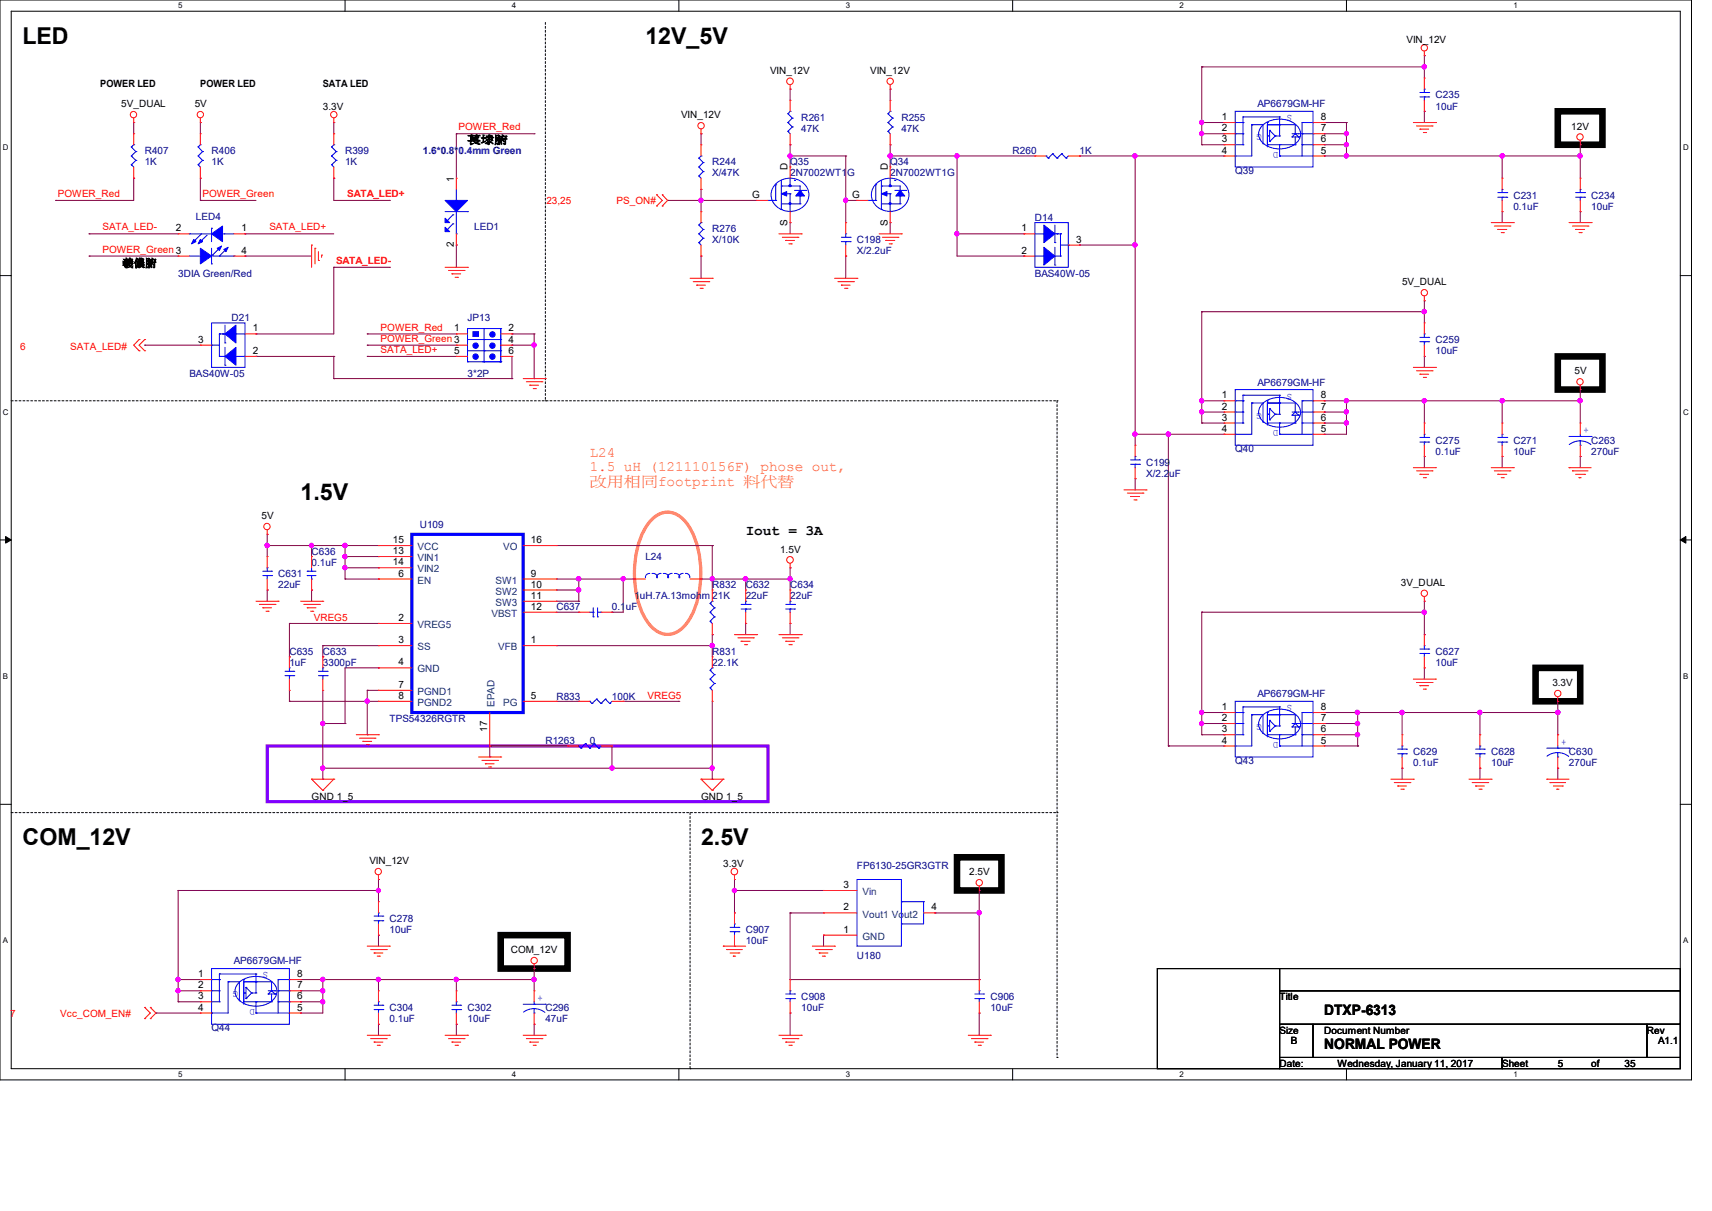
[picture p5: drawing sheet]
<svg xmlns="http://www.w3.org/2000/svg" width="297mm" height="210mm" viewBox="0 0 297 210" stroke-linecap="round" stroke-linejoin="round" font-family="sans-serif">
<defs><g id="words">
<g font-size="4">
<text x="3.9" y="7.6">LED</text>
<text x="112" y="7.6">12V_5V</text>
<text x="52.2" y="86.7">1.5V</text>
<text x="3.9" y="146.6">COM_12V</text>
<text x="121.6" y="146.6">2.5V</text>
</g>
<g font-size="2.5" fill="#ff8000">
<text x="102.3" y="79.2">L24</text>
<text x="102.3" y="81.7">1.5 uH (121110156F) phose out,</text>
<text x="102.3" y="84.2">改用相同footprint 料代替</text>
</g>
<g font-size="2.5">
<text x="129.4" y="92.8">Iout = 3A</text>
<text x="229.7" y="176.1">DTXP-6313</text>
<text x="229.7" y="181.9">NORMAL POWER</text>
</g>
<g font-size="1.9">
<text x="81.1" y="24.8">萇埭腑</text>
<text x="21.3" y="46.2">羲儂腑</text>
</g>
<g font-size="1.7">
<text x="244" y="7.4">VIN_12V</text>
<text x="17.4" y="15.2">POWER LED</text>
<text x="34.8" y="15.2">POWER LED</text>
<text x="56" y="15.2">SATA LED</text>
<text x="133.6" y="12.8">VIN_12V</text>
<text x="151" y="12.8">VIN_12V</text>
<text x="21" y="18.6">5V_DUAL</text>
<text x="33.8" y="18.6">5V</text>
<text x="56" y="19">3.3V</text>
<text x="118.1" y="20.5">VIN_12V</text>
<text x="212" y="22.8">2</text>
<text x="212" y="20.8">1</text>
<text x="229.1" y="22.8">7</text>
<text x="229.1" y="20.8">8</text>
<text x="272.6" y="22.5">12V</text>
<text x="136.6" y="29.5" transform="rotate(-90 136.6 29.5)">D</text>
<text x="154" y="29.5" transform="rotate(-90 154 29.5)">D</text>
<text x="212" y="26.6">4</text>
<text x="212" y="24.7">3</text>
<text x="229.1" y="26.6">5</text>
<text x="229.1" y="24.7">6</text>
<text x="78.7" y="31.5" transform="rotate(-90 78.7 31.5)">1</text>
<text x="130.5" y="34.3">G</text>
<text x="147.9" y="34.3">G</text>
<text x="30.5" y="40.1">2</text>
<text x="41.9" y="40.1">1</text>
<text x="136.6" y="39.2" transform="rotate(-90 136.6 39.2)">S</text>
<text x="154" y="39.2" transform="rotate(-90 154 39.2)">S</text>
<text x="177.2" y="40.1">1</text>
<text x="41.9" y="44">4</text>
<text x="78.7" y="42.9" transform="rotate(-90 78.7 42.9)">2</text>
<text x="177.2" y="44">2</text>
<text x="186.7" y="42.1">3</text>
<text x="243.2" y="49.5">5V_DUAL</text>
<text x="34.4" y="59.4">3</text>
<text x="43.9" y="57.5">1</text>
<text x="78.8" y="57.5">1</text>
<text x="88.2" y="57.5">2</text>
<text x="88.2" y="59.4">4</text>
<text x="43.9" y="61.4">2</text>
<text x="78.8" y="61.4">5</text>
<text x="88.2" y="61.4">6</text>
<text x="273.2" y="64.9">5V</text>
<text x="212" y="71">2</text>
<text x="212" y="69.1">1</text>
<text x="229.1" y="71">7</text>
<text x="229.1" y="69.1">8</text>
<text x="212" y="74.9">4</text>
<text x="212" y="72.9">3</text>
<text x="229.1" y="74.9">5</text>
<text x="229.1" y="72.9">6</text>
<text x="45.4" y="90">5V</text>
<text x="68.2" y="94.2">15</text>
<text x="92.1" y="94.2">16</text>
<text x="135.3" y="95.8">1.5V</text>
<text x="68.2" y="96.1">13</text>
<text x="68.2" y="98">14</text>
<text x="69.1" y="100">6</text>
<text x="92.1" y="100">9</text>
<text x="92.1" y="101.9">10</text>
<text x="243" y="101.6">3V_DUAL</text>
<text x="69.1" y="107.7">2</text>
<text x="92.1" y="105.7">12</text>
<text x="92.1" y="103.8">11</text>
<text x="69.1" y="111.5">3</text>
<text x="92.1" y="111.5">1</text>
<text x="69.1" y="115.4">4</text>
<text x="69.1" y="119.3">7</text>
<text x="269.3" y="119">3.3V</text>
<text x="69.1" y="121.2">8</text>
<text x="92.1" y="121.2">5</text>
<text x="212" y="125">2</text>
<text x="212" y="123.1">1</text>
<text x="229.1" y="125">7</text>
<text x="229.1" y="123.1">8</text>
<text x="84.5" y="126.9" transform="rotate(-90 84.5 126.9)">17</text>
<text x="212" y="128.9">4</text>
<text x="212" y="127">3</text>
<text x="229.1" y="128.9">5</text>
<text x="229.1" y="127">6</text>
<text x="54.1" y="138.7">GND 1_5</text>
<text x="121.6" y="138.7">GND 1_5</text>
<text x="64.1" y="149.9">VIN_12V</text>
<text x="125.5" y="150.3">3.3V</text>
<text x="146.3" y="154">3</text>
<text x="168.1" y="151.8">2.5V</text>
<text x="146.3" y="161.8">1</text>
<text x="146.3" y="157.9">2</text>
<text x="161.6" y="157.9">4</text>
<text x="88.6" y="165.3">COM_12V</text>
<text x="34.4" y="173.3">3</text>
<text x="34.4" y="171.4">2</text>
<text x="34.4" y="169.5">1</text>
<text x="51.6" y="173.3">6</text>
<text x="51.6" y="171.4">7</text>
<text x="51.6" y="169.5">8</text>
<text x="222" y="173.4">Title</text>
<text x="34.4" y="175.3">4</text>
<text x="51.6" y="175.3">5</text>
<text x="222" y="179.2">Size</text>
<text x="229.7" y="179.2">Document Number</text>
<text x="285.7" y="179.2">Rev</text>
<text x="222" y="185">Date:</text>
<text x="223.9" y="181.1">B</text>
<text x="232.1" y="185">Wednesday, January 11, 2017</text>
<text x="260.6" y="185">Sheet</text>
<text x="270.2" y="185">5</text>
<text x="276" y="185">of</text>
<text x="281.8" y="185">35</text>
<text x="287.6" y="181.1">A1.1</text>
</g>
<g font-size="1.7" fill="#000080">
<text x="249" y="17.1">C235</text>
<text x="139" y="20.9">R261</text>
<text x="139" y="22.9">47K</text>
<text x="156.4" y="20.9">R255</text>
<text x="156.4" y="22.9">47K</text>
<text x="218.1" y="18.6">AP6679GM-HF</text>
<text x="249" y="19">10uF</text>
<text x="25.1" y="26.7">R407</text>
<text x="25.1" y="28.7">1K</text>
<text x="36.7" y="26.7">R406</text>
<text x="36.7" y="28.7">1K</text>
<text x="59.9" y="26.7">R399</text>
<text x="59.9" y="28.7">1K</text>
<text x="73.4" y="26.7">1.6*0.8*0.4mm Green</text>
<text x="123.6" y="28.7">R244</text>
<text x="137.1" y="28.7">Q35</text>
<text x="154.4" y="28.7">Q34</text>
<text x="175.7" y="26.7">R260</text>
<text x="187.3" y="26.7">1K</text>
<text x="123.6" y="30.6">X/47K</text>
<text x="137.1" y="30.6">2N7002WT1G</text>
<text x="154.4" y="30.6">2N7002WT1G</text>
<text x="214.3" y="30.2">Q39</text>
<text x="262.5" y="34.5">C231</text>
<text x="276" y="34.5">C234</text>
<text x="34" y="38.1">LED4</text>
<text x="82.3" y="39.8">LED1</text>
<text x="123.6" y="40.2">R276</text>
<text x="179.5" y="38.3">D14</text>
<text x="262.5" y="36.4">0.1uF</text>
<text x="276" y="36.4">10uF</text>
<text x="30.9" y="48">3DIA Green/Red</text>
<text x="123.6" y="42.2">X/10K</text>
<text x="148.7" y="42.2">C198</text>
<text x="148.7" y="44.1">X/2.2uF</text>
<text x="179.5" y="48">BAS40W-05</text>
<text x="40.2" y="55.7">D21</text>
<text x="81.1" y="55.7">JP13</text>
<text x="249" y="59.5">C259</text>
<text x="32.8" y="65.3">BAS40W-05</text>
<text x="81.1" y="65.3">3*2P</text>
<text x="249" y="61.5">10uF</text>
<text x="218.1" y="66.9">AP6679GM-HF</text>
<text x="249" y="76.9">C275</text>
<text x="262.5" y="76.9">C271</text>
<text x="276" y="76.9">C263</text>
<text x="198.8" y="80.8">C199</text>
<text x="198.8" y="82.7">X/2.2uF</text>
<text x="214.3" y="78.4">Q40</text>
<text x="249" y="78.8">0.1uF</text>
<text x="262.5" y="78.8">10uF</text>
<text x="276" y="78.8">270uF</text>
<text x="72.8" y="91.6">U109</text>
<text x="48.3" y="100.1">C631</text>
<text x="54.1" y="96.2">C636</text>
<text x="54.1" y="98.1">0.1uF</text>
<text x="112" y="97.2">L24</text>
<text x="48.3" y="102">22uF</text>
<text x="96.5" y="105.9">C637</text>
<text x="106.2" y="105.9">0.1uF</text>
<text x="110.1" y="103.9">1uH.7A.13mohm 21K</text>
<text x="123.6" y="102">R832</text>
<text x="129.4" y="102">C632</text>
<text x="129.4" y="103.9">22uF</text>
<text x="137.1" y="102">C634</text>
<text x="137.1" y="103.9">22uF</text>
<text x="50.2" y="113.6">C635</text>
<text x="56" y="113.6">C633</text>
<text x="123.6" y="113.6">R831</text>
<text x="249" y="113.6">C627</text>
<text x="50.2" y="115.5">1uF</text>
<text x="56" y="115.5">3300pF</text>
<text x="123.6" y="115.5">22.1K</text>
<text x="249" y="115.5">10uF</text>
<text x="67.6" y="125.2">TPS54326RGTR</text>
<text x="96.5" y="121.3">R833</text>
<text x="106.2" y="121.3">100K</text>
<text x="218.1" y="120.9">AP6679GM-HF</text>
<text x="94.6" y="129">R1263</text>
<text x="102.3" y="129">0</text>
<text x="245.2" y="131">C629</text>
<text x="258.7" y="131">C628</text>
<text x="272.2" y="131">C630</text>
<text x="214.3" y="132.5">Q43</text>
<text x="245.2" y="132.9">0.1uF</text>
<text x="258.7" y="132.9">10uF</text>
<text x="272.2" y="132.9">270uF</text>
<text x="148.7" y="150.7">FP6130-25GR3GTR</text>
<text x="67.6" y="159.9">C278</text>
<text x="67.6" y="161.8">10uF</text>
<text x="129.4" y="161.8">C907</text>
<text x="40.6" y="167.3">AP6679GM-HF</text>
<text x="129.4" y="163.8">10uF</text>
<text x="148.7" y="166.3">U180</text>
<text x="139" y="173.4">C908</text>
<text x="171.8" y="173.4">C906</text>
<text x="36.7" y="178.8">Q44</text>
<text x="67.6" y="175.3">C304</text>
<text x="67.6" y="177.3">0.1uF</text>
<text x="81.1" y="175.3">C302</text>
<text x="81.1" y="177.3">10uF</text>
<text x="94.6" y="175.3">C296</text>
<text x="94.6" y="177.3">47uF</text>
<text x="139" y="175.3">10uF</text>
<text x="171.8" y="175.3">10uF</text>
</g>
<g font-size="1.7" fill="#f00">
<text x="79.5" y="22.6">POWER_Red</text>
<text x="10" y="34.2">POWER_Red</text>
<text x="35.1" y="34.2">POWER_Green</text>
<text x="60.2" y="34.2">SATA_LED+</text>
<text x="94.8" y="35.4">23,25</text>
<text x="107" y="35.4">PS_ON#</text>
<text x="17.8" y="40">SATA_LED-</text>
<text x="46.7" y="40">SATA_LED+</text>
<text x="17.8" y="43.8">POWER_Green 3</text>
<text x="58.3" y="45.8">SATA_LED-</text>
<text x="66" y="57.3">POWER_Red</text>
<text x="66" y="59.3">POWER_Green 3</text>
<text x="3.5" y="60.7">6</text>
<text x="12.2" y="60.7">SATA_LED#</text>
<text x="66" y="61.2">SATA_LED+</text>
<text x="54.4" y="107.7">VREG5</text>
<text x="112.4" y="121.2">VREG5</text>
<text x="1.7" y="176.3">7</text>
<text x="10.5" y="176.3">Vcc_COM_EN#</text>
</g>
<g font-size="1.7" fill="#00f">
<text x="218.9" y="23.3" transform="rotate(-180 218.9 23.3)">G</text>
<text x="224.2" y="20" transform="rotate(-180 224.2 20)">S</text>
<text x="221.8" y="26.4" transform="rotate(-180 221.8 26.4)">D</text>
<text x="218.9" y="71.5" transform="rotate(-180 218.9 71.5)">G</text>
<text x="224.2" y="68.3" transform="rotate(-180 224.2 68.3)">S</text>
<text x="221.8" y="74.6" transform="rotate(-180 221.8 74.6)">D</text>
<text x="274.7" y="75.1">+</text>
<text x="218.9" y="125.6" transform="rotate(-180 218.9 125.6)">G</text>
<text x="224.2" y="122.3" transform="rotate(-180 224.2 122.3)">S</text>
<text x="221.8" y="128.7" transform="rotate(-180 221.8 128.7)">D</text>
<text x="270.9" y="129.2">+</text>
<text x="41.3" y="171.9" transform="rotate(-180 41.3 171.9)">G</text>
<text x="46.5" y="168.7" transform="rotate(-180 46.5 168.7)">S</text>
<text x="93.3" y="173.6">+</text>
<text x="44.2" y="175" transform="rotate(-180 44.2 175)">D</text>
</g>
<g font-size="1.7" fill="#004080">
<text x="72.4" y="95.4">VCC</text>
<text x="87.3" y="95.4">VO</text>
<text x="72.4" y="101.2">EN</text>
<text x="72.4" y="97.3">VIN1</text>
<text x="72.4" y="99.3">VIN2</text>
<text x="86" y="101.2">SW1</text>
<text x="85.3" y="107">VBST</text>
<text x="86" y="103.1">SW2</text>
<text x="86" y="105.1">SW3</text>
<text x="72.4" y="108.9">VREG5</text>
<text x="72.4" y="112.8">SS</text>
<text x="86.4" y="112.8">VFB</text>
<text x="72.4" y="116.6">GND</text>
<text x="72.4" y="120.5">PGND1</text>
<text x="72.4" y="122.4">PGND2</text>
<text x="85.8" y="122.6" transform="rotate(-90 85.8 122.6)">EPAD</text>
<text x="87.3" y="122.4">PG</text>
<text x="149.6" y="155.2">Vin</text>
<text x="149.6" y="159.1">Vout1 Vout2</text>
<text x="149.6" y="163">GND</text>
</g>
<g font-size="1.4">
<text x="30.9" y="1.4">5</text>
<text x="88.8" y="1.4">4</text>
<text x="146.7" y="1.4">3</text>
<text x="204.6" y="1.4">2</text>
<text x="262.6" y="1.4">1</text>
<text x=".5" y="26.1">D</text>
<text x="292" y="26.1">D</text>
<text x=".5" y="71.9">C</text>
<text x="292" y="71.9">C</text>
<text x=".5" y="117.8">B</text>
<text x="292" y="117.8">B</text>
<text x=".5" y="163.6">A</text>
<text x="292" y="163.6">A</text>
<text x="30.9" y="186.8">5</text>
<text x="88.8" y="186.8">4</text>
<text x="146.7" y="186.8">3</text>
<text x="204.6" y="186.8">2</text>
<text x="262.6" y="186.8">1</text>
</g>
</g></defs>
<path d="M0 0h293.5v187.3h-293.5zM1.9 1.9h289.6v183.4h-289.6z" fill="none" stroke="#000" stroke-width=".17"/>
<g fill="#fff">
<path d="M30.9 .2h.8v1.5h-.8z"/>
<path d="M30.9 185.5h.8v1.6h-.8z"/>
</g>
<path d="M59.9 0v1.9M59.9 185.3v2" fill="none" stroke="#000" stroke-width=".17"/>
<g fill="#fff">
<path d="M88.8 .2h.8v1.5h-.8z"/>
<path d="M88.8 185.5h.8v1.6h-.8z"/>
</g>
<path d="M117.8 0v1.9M117.8 185.3v2" fill="none" stroke="#000" stroke-width=".17"/>
<g fill="#fff">
<path d="M146.7 .2h.8v1.5h-.8z"/>
<path d="M146.7 185.5h.8v1.6h-.8z"/>
</g>
<path d="M175.7 0v1.9M175.7 185.3v2" fill="none" stroke="#000" stroke-width=".17"/>
<g fill="#fff">
<path d="M204.6 .2h.8v1.5h-.8z"/>
<path d="M204.6 185.5h.8v1.6h-.8z"/>
</g>
<path d="M233.6 0v1.9M233.6 185.3v2" fill="none" stroke="#000" stroke-width=".17"/>
<g fill="#fff">
<path d="M262.6 .2h.7v1.5h-.7z"/>
<path d="M262.6 185.5h.7v1.6h-.7z"/>
<path d="M.5 24.8h1v1.6h-1z"/>
<path d="M292 24.8h1v1.6h-1z"/>
<path d="M.5 70.7h1v1.5h-1z"/>
<path d="M292 70.7h1v1.5h-1z"/>
</g>
<path d="M0 47.8h1.9M291.5 47.8h2" fill="none" stroke="#000" stroke-width=".17"/>
<g fill="#fff">
<path d="M.5 116.5h.9v1.6h-.9z"/>
<path d="M292 116.5h.9v1.6h-.9z"/>
</g>
<path d="M0 93.6h1.9M291.5 93.6h2" fill="none" stroke="#000" stroke-width=".17"/>
<path d="M1 93l.9 .6-.9 .6zM291.5 93.6l1-.6v1.2z" fill="#000" stroke="#000" stroke-width=".17"/>
<g fill="#fff">
<path d="M.5 162.4h.9v1.5h-.9z"/>
<path d="M292 162.4h.9v1.5h-.9z"/>
</g>
<path d="M0 139.5h1.9M291.5 139.5h2M200.8 168h21.2v17.3h-21.2zM222 168h69.5v3.8h-69.5zM222 171.8h69.5v5.8h-69.5zM222 177.6h5.8v5.8h-5.8zM227.8 177.6h57.9v5.8h-57.9zM285.7 177.6h5.8v5.8h-5.8zM222 183.4h38.6v1.9h-38.6zM260.6 183.4h30.9v1.9h-30.9z" fill="none" stroke="#000" stroke-width=".17"/>
<path d="M94.6 3.9v65.6M1.9 69.5h181.5M94.6 69.5h.1M183.4 69.5h.1M183.4 69.5v113.9M1.9 140.9h181.5M119.7 140.9v44.4M183.4 140.9h.1M119.7 185.3h.1M183.4 183.4h.1" fill="none" stroke="#000" stroke-width=".17" stroke-dasharray=".3"/>
<path d="M270.3 19.3h7.7v5.8h-7.7zM270.3 61.8h7.7v5.8h-7.7zM266.4 115.8h7.8v5.8h-7.8zM166 148.7h7.7v5.7h-7.7zM86.9 162.2h11.6v5.8h-11.6z" fill="none" stroke="#000" stroke-width="1.1"/>
<path d="M46.4 129.4h86.8v9.6h-86.8z" fill="none" stroke="#8000ff" stroke-width=".55"/>
<path d="M112.9 90.3a3.6 3.6 0 0 1 5.8 0 13.9 13.9 0 0 1 2.9 9.1 13.9 13.9 0 0 1-2.9 9.2 3.6 3.6 0 0 1-5.8 0 13.9 13.9 0 0 1-2.8-9.2 13.9 13.9 0 0 1 2.8-9.1z" fill="none" stroke="#ff8040" stroke-width=".55"/>
<g fill="none" stroke="#800040" stroke-width=".17">
<path d="M137.1 15.5h.1M137.1 15.5v1.9M154.4 15.5h.1M154.4 15.5v1.9M208.5 11.6h.1M208.5 11.6v13.5M208.5 11.6h38.6M247.1 19.3h.1M247.1 11.6h.1M247.1 9.7h.1M247.1 9.7v3.8M247.1 19.3v2"/>
<path d="M9.7 34.8h.1M23.2 30.9h.1M23.2 21.3h.1M23.2 30.9v3.9h-13.5M23.2 21.3v1.9M34.8 21.3h.1M34.8 30.9h.1M34.8 34.8h.1M34.8 34.8h9.6M34.8 21.3v1.9M34.8 30.9v3.9M57.9 30.9h.1"/>
<path d="M57.9 21.3h.1M57.9 30.9v3.9h9.7M57.9 21.3v1.9M67.6 34.8h.1M79.2 23.2h.1M79.2 23.2v7.7M79.2 23.2h13.5M92.7 23.2h.1M115.8 34.8h.1M115.8 34.8h15.5M121.6 34.8h.1M121.6 23.2h.1"/>
<path d="M121.6 32.9h.1M121.6 23.2v1.9M121.6 32.9v3.8M137.1 27.1h.1M137.1 38.6h.1M137.1 25.1h.1M137.1 27.1h9.6M137.1 25.1v3.9M137.1 38.6v2M146.7 27.1h.1M146.7 34.8h.1M146.7 27.1v11.5"/>
<path d="M146.7 34.8h2M154.4 38.6h.1M154.4 27.1h.1M154.4 25.1h.1M154.4 25.1v3.9M154.4 38.6v2M154.4 27.1h25.1M166 27.1h.1M166 27.1v17.3h11.6M187.3 27.1h.1M187.3 27.1h25M196.9 27.1h.1"/>
<path d="M196.9 27.1v50.1M208.5 23.2h.1M208.5 21.3h.1M208.5 25.1h.1M208.5 23.2h3.8M208.5 25.1h3.8M208.5 21.3h3.8M229.7 27.1h.1M229.7 23.2h.1M229.7 25.1h.1M229.7 21.3h.1M229.7 27.1h44.5"/>
<path d="M229.7 23.2h3.9M229.7 25.1h3.9M229.7 21.3h3.9M233.6 23.2h.1M233.6 25.1h.1M233.6 21.3h.1M233.6 27.1h.1M233.6 21.3v5.8M260.6 36.7h.1M260.6 27.1h.1M260.6 27.1v3.8M260.6 36.7v1.9"/>
<path d="M274.2 27.1h.1M274.2 36.7h.1M274.2 25.1h.1M274.2 25.1v5.8M274.2 36.7v1.9M15.5 44.4h.1M15.5 40.6h.1M15.5 44.4h15.4M15.5 40.6h15.4M25.1 59.9h.1M25.1 59.9h9.7M42.5 40.6h.1"/>
<path d="M42.5 44.4h.1M42.5 44.4h11.6M42.5 40.6h15.4M44.4 57.9h.1M57.9 46.4h.1M57.9 46.4v11.5h-13.5M57.9 46.4h9.7M63.7 57.9h.1M63.7 59.9h.1M63.7 57.9h15.5M63.7 59.9h15.5M67.6 46.4h.1"/>
<path d="M79.2 42.5h.1M79.2 42.5v3.9M88.8 59.9h.1M88.8 57.9h.1M88.8 57.9h3.9M88.8 59.9h3.9M92.7 57.9h.1M92.7 57.9v7.8M121.6 44.4h.1M121.6 44.4v3.9M146.7 44.4h.1M146.7 44.4v3.9"/>
<path d="M166 40.6h.1M166 40.6h11.6M177.6 44.4h.1M177.6 40.6h.1M187.3 42.5h.1M187.3 42.5h9.6M196.9 42.5h.1M208.5 54.1h.1M208.5 54.1h38.6M208.5 54.1v19.3M247.1 52.2h.1M247.1 54.1h.1"/>
<path d="M247.1 52.2v3.8M44.4 61.8h.1M44.4 61.8h13.5M57.9 65.7h.1M57.9 61.8h.1M57.9 61.8v3.9M57.9 65.7h30.9M63.7 61.8h.1M63.7 61.8h15.5M88.8 65.7h.1M88.8 61.8v3.9M92.7 65.7h.1"/>
<path d="M196.9 75.3h.1M196.9 75.3h15.4M202.7 75.3h.1M202.7 75.3v54.1M208.5 69.5h.1M208.5 71.5h.1M208.5 73.4h.1M208.5 71.5h3.8M208.5 73.4h3.8M208.5 69.5h3.8M212.3 75.3h.1M229.7 71.5h.1"/>
<path d="M229.7 73.4h.1M229.7 69.5h.1M229.7 75.3h.1M229.7 71.5h3.9M229.7 73.4h3.9M229.7 69.5h44.5M233.6 73.4h.1M233.6 69.5h.1M233.6 71.5h.1M233.6 69.5v5.8h-3.9M247.1 79.2h.1M247.1 69.5h.1"/>
<path d="M247.1 61.8h.1M247.1 61.8v1.9M247.1 69.5v3.9M247.1 79.2v1.9M260.6 69.5h.1M260.6 79.2h.1M260.6 69.5v3.9M260.6 79.2v1.9M274.2 69.5h.1M274.2 67.6h.1M274.2 79.2h.1M274.2 67.6v5.8"/>
<path d="M274.2 79.2v1.9M46.4 92.7h.1M46.4 94.6h.1M46.4 94.6h19.3M46.4 92.7v3.8M54.1 94.6h.1M54.1 94.6v1.9M59.9 94.6h.1M59.9 96.5h.1M59.9 98.5h.1M59.9 94.6v5.8M59.9 96.5h5.8"/>
<path d="M59.9 98.5h5.8M65.7 96.5h.1M65.7 98.5h.1M96.5 94.6h27.1M123.6 94.6h.1M123.6 94.6v7.7M137.1 98.5h.1M137.1 98.5v3.8M196.9 83h.1M196.9 83v2M46.4 102.3h.1M46.4 102.3v2"/>
<path d="M50.2 108.1h.1M50.2 113.9h.1M50.2 108.1h15.5M50.2 108.1v5.8M50.2 119.7v1.9M54.1 102.3h.1M54.1 102.3v2M56 112h.1M56 113.9h.1M56 112v1.9M56 119.7v15.4M56 112h9.7"/>
<path d="M59.9 100.4h.1M59.9 100.4h5.8M63.7 119.7h.1M63.7 119.7h2M63.7 119.7v7.7M65.7 115.8h.1M65.7 100.4h.1M65.7 115.8h-5.8v9.7M96.5 106.2h3.9M96.5 100.4h13.6M96.5 112h27.1M96.5 102.3h3.9"/>
<path d="M96.5 104.3h3.9M100.4 100.4h.1M100.4 102.3h.1M100.4 106.2h.1M100.4 104.3h.1M100.4 100.4v3.9M106.2 106.2h.1M108.1 100.4h.1M108.1 100.4v5.8h-1.9M121.6 100.4h15.5M123.6 100.4h.1M123.6 112h.1"/>
<path d="M123.6 110.1h.1M123.6 110.1v3.8M129.4 100.4h.1M129.4 108.1h.1M129.4 100.4v1.9M129.4 108.1v2M137.1 100.4h.1M137.1 108.1h.1M137.1 108.1v2M208.5 106.2h.1M208.5 106.2v21.2M208.5 106.2h38.6"/>
<path d="M247.1 115.8h.1M247.1 110.1h.1M247.1 104.3h.1M247.1 104.3v5.8M247.1 115.8v2M50.2 121.6h.1M50.2 121.6h15.5M56 125.5h.1M56 133.2h.1M56 135.1h.1M56 125.5h3.9M56 133.2h67.6"/>
<path d="M59.9 125.5h.1M63.7 121.6h.1M63.7 127.4h.1M85 131.3h.1M85 129.4h.1M85 129.4h13.5M85 129.4v1.9M96.5 121.6h3.9M100.4 121.6h.1M106.2 133.2h.1M106.2 129.4v3.8M108.1 121.6h9.7"/>
<path d="M117.8 121.6h.1M123.6 133.2h.1M123.6 135.1h.1M123.6 121.6v13.5M202.7 129.4h.1M202.7 129.4h9.6M208.5 127.4h.1M208.5 125.5h.1M208.5 127.4h3.8M208.5 125.5h3.8M208.5 123.6h3.8M212.3 127.4h.1"/>
<path d="M212.3 125.5h.1M212.3 123.6h.1M229.7 129.4h5.8M229.7 127.4h5.8M229.7 125.5h5.8M229.7 123.6h40.6M235.5 123.6h.1M235.5 129.4h.1M235.5 125.5h.1M235.5 127.4h.1M235.5 123.6v5.8M243.2 133.2h.1"/>
<path d="M243.2 123.6h.1M243.2 123.6v3.8M243.2 133.2v1.9M256.8 123.6h.1M256.8 133.2h.1M256.8 123.6v3.8M256.8 133.2v1.9M270.3 123.6h.1M270.3 121.6h.1M270.3 133.2h.1M270.3 121.6v5.8M270.3 133.2v1.9"/>
<path d="M30.9 154.4h.1M30.9 154.4h34.8M30.9 154.4v19.3M65.7 152.5h.1M65.7 154.4h.1M65.7 152.5v3.9M127.4 154.4h.1M127.4 158.3h.1M127.4 154.4h15.5M127.4 152.5v5.8M137.1 158.3h.1M137.1 158.3v11.6"/>
<path d="M137.1 158.3h5.8M162.2 158.3h.1M162.2 158.3h7.7M169.9 154.4h.1M169.9 154.4v15.5M27.1 175.7h.1M27.1 175.7h7.7M30.9 169.9h.1M30.9 171.8h.1M30.9 173.7h.1M30.9 169.9h3.9M30.9 173.7h3.9"/>
<path d="M30.9 171.8h3.9M52.2 175.7h.1M52.2 173.7h.1M52.2 171.8h.1M52.2 169.9h.1M52.2 169.9h40.5M52.2 173.7h3.8M52.2 171.8h3.8M56 171.8h.1M56 173.7h.1M56 169.9h.1M56 169.9v5.8h-3.8"/>
<path d="M65.7 177.6h.1M65.7 169.9h.1M65.7 162.2h.1M65.7 162.2v1.9M65.7 169.9v1.9M65.7 177.6v1.9M79.2 169.9h.1M79.2 177.6h.1M79.2 169.9v1.9M79.2 177.6v1.9M92.7 169.9h.1M92.7 168h.1"/>
<path d="M92.7 177.6h.1M92.7 168v3.8M92.7 177.6v1.9M137.1 175.7h.1M137.1 169.9h.1M137.1 169.9h32.8M137.1 175.7v3.8M142.9 162.2h.1M142.9 162.2v1.9M169.9 169.9h.1M169.9 175.7h.1M169.9 175.7v3.8"/>
</g>
<g fill="#f0f" stroke="#f0f" stroke-width=".17">
<circle cx="65.6" cy="154.4" r=".37"/>
<circle cx="56" cy="173.7" r=".37"/>
<circle cx="56" cy="171.8" r=".37"/>
<circle cx="30.9" cy="169.9" r=".37"/>
<circle cx="30.9" cy="171.8" r=".37"/>
<circle cx="166" cy="40.5" r=".37"/>
<circle cx="146.7" cy="34.7" r=".37"/>
<circle cx="166" cy="27" r=".37"/>
<circle cx="121.6" cy="34.7" r=".37"/>
<circle cx="154.4" cy="27" r=".38"/>
<circle cx="137" cy="27" r=".37"/>
<circle cx="247.1" cy="54" r=".37"/>
<circle cx="208.5" cy="69.5" r=".37"/>
<circle cx="208.5" cy="71.4" r=".37"/>
<circle cx="196.9" cy="75.3" r=".38"/>
<circle cx="196.9" cy="42.5" r=".38"/>
<circle cx="274.1" cy="69.5" r=".38"/>
<circle cx="260.6" cy="69.5" r=".38"/>
<circle cx="247.1" cy="69.5" r=".37"/>
<circle cx="247.1" cy="11.6" r=".37"/>
<circle cx="92.6" cy="169.9" r=".37"/>
<circle cx="79.1" cy="169.9" r=".37"/>
<circle cx="65.6" cy="169.9" r=".37"/>
<circle cx="56" cy="169.9" r=".37"/>
<circle cx="196.9" cy="27" r=".38"/>
<circle cx="233.6" cy="27" r=".37"/>
<circle cx="233.6" cy="25.1" r=".37"/>
<circle cx="233.6" cy="23.2" r=".37"/>
<circle cx="260.6" cy="27" r=".38"/>
<circle cx="208.5" cy="21.2" r=".37"/>
<circle cx="208.5" cy="23.2" r=".37"/>
<circle cx="233.6" cy="73.3" r=".37"/>
<circle cx="233.6" cy="71.4" r=".37"/>
<circle cx="233.6" cy="69.5" r=".37"/>
<circle cx="274.1" cy="27" r=".38"/>
<circle cx="247.1" cy="106.2" r=".37"/>
<circle cx="202.7" cy="75.3" r=".38"/>
<circle cx="208.5" cy="123.5" r=".37"/>
<circle cx="208.5" cy="125.5" r=".37"/>
<circle cx="270.3" cy="123.5" r=".38"/>
<circle cx="256.7" cy="123.5" r=".37"/>
<circle cx="243.2" cy="123.5" r=".37"/>
<circle cx="235.5" cy="123.5" r=".38"/>
<circle cx="235.5" cy="125.5" r=".38"/>
<circle cx="235.5" cy="127.4" r=".38"/>
<circle cx="108.1" cy="100.4" r=".37"/>
<circle cx="59.8" cy="94.6" r=".37"/>
<circle cx="59.8" cy="96.5" r=".37"/>
<circle cx="129.3" cy="100.4" r=".38"/>
<circle cx="59.8" cy="98.4" r=".37"/>
<circle cx="123.5" cy="100.4" r=".37"/>
<circle cx="137" cy="100.4" r=".37"/>
<circle cx="100.4" cy="100.4" r=".38"/>
<circle cx="123.5" cy="112" r=".37"/>
<circle cx="63.7" cy="121.6" r=".37"/>
<circle cx="100.4" cy="102.3" r=".38"/>
<circle cx="46.3" cy="94.6" r=".37"/>
<circle cx="54" cy="94.6" r=".37"/>
<circle cx="92.6" cy="59.8" r=".37"/>
<circle cx="56" cy="125.5" r=".37"/>
<circle cx="56" cy="133.2" r=".37"/>
<circle cx="106.2" cy="133.2" r=".38"/>
<circle cx="123.5" cy="133.2" r=".37"/>
<circle cx="169.9" cy="158.3" r=".37"/>
<circle cx="127.4" cy="154.4" r=".37"/>
</g>
<g fill="none" stroke="#f00" stroke-width=".17">
<path d="M137.1 15.5h.1M137.1 17.4h.1M137.1 14.7v.8M137.1 17.4v1.9M154.4 15.5h.1M154.4 17.4h.1M154.4 14.7v.8M154.4 17.4v1.9M247.1 9.7h.1M247.1 19.3h.1M247.1 13.5h.1M247.1 8.9v.8"/>
<path d="M247.1 13.5v2M247.1 17.4v1.9M23.2 21.3h.1M23.2 30.9h.1M23.2 23.2h.1M23.2 20.5v.8M23.2 23.2v1.9M23.2 29v1.9M34.8 21.3h.1M34.8 30.9h.1M34.8 23.2h.1M34.8 20.5v.8"/>
<path d="M34.8 23.2v1.9M34.8 29v1.9M57.9 21.3h.1M57.9 30.9h.1M57.9 23.2h.1M57.9 20.5v.8M57.9 23.2v1.9M57.9 29v1.9M79.2 30.9h.1M79.2 30.9v2M113.9 35.7h.1M113.9 33.8h.1"/>
<path d="M113.9 33.8l1 1-1 .9M114.9 33.8h.1M114.9 35.7h.1M114.9 33.8l.9 1-.9 .9M121.6 23.2h.1M121.6 36.7h.1M121.6 32.9h.1M121.6 25.1h.1M121.6 22.4v.8M121.6 25.1v2M121.6 30.9v2M121.6 36.7v1.9"/>
<path d="M131.3 34.8h.1M131.3 34.8h1.9M137.1 25.1h.1M137.1 29h.1M137.1 38.6h.1M137.1 23.2v1.9M137.1 29v1.9M137.1 36.7v1.9M146.7 38.6h.1M146.7 38.6v2M148.7 34.8h.1M148.7 34.8h1.9"/>
<path d="M154.4 29h.1M154.4 38.6h.1M154.4 25.1h.1M154.4 23.2v1.9M154.4 29v1.9M154.4 36.7v1.9M179.5 27.1h.1M179.5 27.1h2M185.3 27.1h2M187.3 27.1h.1M212.3 27.1h.1M212.3 25.1h.1"/>
<path d="M212.3 23.2h.1M212.3 21.3h.1M212.3 21.3h2M212.3 27.1h2M212.3 25.1h2M212.3 23.2h2M227.8 21.3h1.9M227.8 27.1h1.9M227.8 25.1h1.9M227.8 23.2h1.9M229.7 27.1h.1M229.7 25.1h.1"/>
<path d="M229.7 23.2h.1M229.7 21.3h.1M245.2 21.3h3.8M245.7 21.8h2.8M246.3 22.4h.1M246.3 22.4h1.6M246.9 23h.4M247.3 23h.1M248.5 21.8h.1M249 21.3h.1M258.7 38.6h3.9M259.2 39.2h2.8"/>
<path d="M259.8 39.8h.1M259.8 39.8h1.6M260.6 36.7h.1M260.6 30.9h.1M260.6 30.9v2M260.6 34.8v1.9M262 39.2h.1M262.6 38.6h.1M272.2 38.6h3.9M272.8 39.2h2.7M273.3 39.8h.1M273.3 39.8h1.6"/>
<path d="M274.2 25.1h.1M274.2 36.7h.1M274.2 30.9h.1M274.2 24.3v.8M274.2 30.9v2M274.2 34.8v1.9M275.5 39.2h.1M276.1 38.6h.1M24.1 58.9h.1M24.1 58.9l-.9 1 .9 .9M25.1 58.9h.1M25.1 58.9l-1 1 1 .9"/>
<path d="M30.9 44.4h.1M30.9 40.6h.1M30.9 40.6h2M30.9 44.4h2M34.8 59.9h.1M34.8 59.9h1.9M40.6 40.6h1.9M40.6 44.4h1.9M42.5 40.6h.1M42.5 44.4h.1M42.5 57.9h1.9M44.4 57.9h.1"/>
<path d="M54.1 42.5h.1M54.1 42.5v3.9M54.7 43.1h.1M54.7 43.1v2.7M55.2 45.2h.1M55.2 43.6v1.6M55.8 44.2h.1M55.8 44.2v.4M77.2 46.4h3.9M77.8 46.9h2.7M78.4 47.5h.1M78.4 47.5h1.5"/>
<path d="M79 48.1h.4M79.2 42.5h.1M79.2 57.9h.1M79.2 59.9h.1M79.2 40.6v1.9M79.2 57.9h1.9M79.2 59.9h1.9M79.4 48.1h.1M80.5 46.9h.1M81.1 46.4h.1M86.9 57.9h1.9M86.9 59.9h1.9"/>
<path d="M88.8 57.9h.1M88.8 59.9h.1M119.7 48.3h3.9M120.3 48.9h2.7M120.9 49.4h.1M120.9 49.4h1.5M121.5 50h.3M121.6 44.4h.1M121.6 42.5v1.9M121.8 50h.1M123 48.9h.1M123.6 48.3h.1"/>
<path d="M135.1 40.6h3.9M135.7 41.1h2.7M136.3 41.7h.1M136.3 41.7h1.5M136.9 42.3h.4M137.3 42.3h.1M138.4 41.1h.1M139 40.6h.1M144.8 48.3h3.9M145.4 48.9h2.7M146 49.4h.1M146 49.4h1.5"/>
<path d="M146.5 50h.4M146.7 44.4h.1M146.7 42.5v1.9M146.9 50h.1M148.1 48.9h.1M148.7 48.3h.1M152.5 40.6h3.9M153.1 41.1h2.7M153.7 41.7h.1M153.7 41.7h1.5M154.3 42.3h.3M154.6 42.3h.1"/>
<path d="M155.8 41.1h.1M156.4 40.6h.1M177.6 40.6h.1M177.6 44.4h.1M177.6 40.6h1.9M177.6 44.4h1.9M185.3 42.5h2M187.3 42.5h.1M247.1 52.2h.1M247.1 56h.1M247.1 51.4v.8M247.1 56v1.9"/>
<path d="M247.1 59.9v1.9M260.4 40.3h.4M260.8 40.3h.1M273.9 40.3h.4M274.3 40.3h.1M24.1 60.8h.1M25.1 60.8h.1M42.5 61.8h1.9M44.4 61.8h.1M79.2 61.8h.1M79.2 61.8h1.9M86.9 61.8h1.9"/>
<path d="M88.8 61.8h.1M90.8 65.7h3.8M91.3 66.2h2.7M91.9 66.8h.1M91.9 66.8h1.5M92.5 67.4h.4M92.9 67.4h.1M94 66.2h.1M94.6 65.7h.1M196.9 77.2h.1M196.9 77.2v2M212.3 75.3h.1"/>
<path d="M212.3 73.4h.1M212.3 71.5h.1M212.3 69.5h.1M212.3 75.3h2M212.3 73.4h2M212.3 71.5h2M212.3 69.5h2M227.8 75.3h1.9M227.8 73.4h1.9M227.8 71.5h1.9M227.8 69.5h1.9M229.7 75.3h.1"/>
<path d="M229.7 73.4h.1M229.7 71.5h.1M229.7 69.5h.1M245.2 63.7h3.8M245.7 64.3h2.8M246.3 64.9h.1M246.3 64.9h1.6M246.9 65.4h.4M247.1 79.2h.1M247.1 73.4h.1M247.1 61.8h.1M247.1 73.4v1.9"/>
<path d="M247.1 77.2v2M247.3 65.4h.1M248.5 64.3h.1M249 63.7h.1M260.6 79.2h.1M260.6 73.4h.1M260.6 73.4v1.9M260.6 77.2v2M274.2 67.6h.1M274.2 73.4h.1M274.2 79.2h.1M274.2 66.8v.8"/>
<path d="M274.2 73.4v1.9M274.2 77.2v2M46.4 92.7h.1M46.4 96.5h.1M46.4 91.9v.8M46.4 96.5v2M54.1 96.5h.1M54.1 96.5v2M65.7 96.5h.1M65.7 94.6h.1M65.7 98.5h.1M65.7 94.6h5.8"/>
<path d="M65.7 96.5h5.8M65.7 98.5h5.8M90.8 94.6h5.7M96.5 94.6h.1M137.1 98.5h.1M137.1 97.7v.8M195 85h3.8M195.6 85.5h2.7M196.1 86.1h.1M196.1 86.1h1.6M196.7 86.7h.4M196.9 83h.1"/>
<path d="M196.9 81.1v1.9M197.1 86.7h.1M198.3 85.5h.1M198.8 85h.1M245.2 81.1h3.8M245.7 81.7h2.8M246.3 82.3h.1M246.3 82.3h1.6M246.9 82.8h.4M247.3 82.8h.1M248.5 81.7h.1M249 81.1h.1"/>
<path d="M258.7 81.1h3.9M259.2 81.7h2.8M259.8 82.3h.1M259.8 82.3h1.6M260.4 82.8h.4M260.8 82.8h.1M262 81.7h.1M262.6 81.1h.1M272.2 81.1h.1M272.2 81.1h3.9M272.8 81.7h.1M272.8 81.7h2.7"/>
<path d="M273.3 82.3h1.6M273.9 82.8h.1M273.9 82.8h.4M274.9 82.3h.1M44.4 104.3h3.9M45 104.8h2.7M45.6 105.4h.1M45.6 105.4h1.5M46.1 106h.4M46.4 102.3h.1M46.4 100.4v1.9M46.5 106h.1"/>
<path d="M47.7 104.8h.1M48.3 104.3h.1M50.2 119.7h.1M50.2 113.9h.1M50.2 113.9v1.9M50.2 117.8v1.9M52.2 104.3h3.8M52.7 104.8h2.7M53.3 105.4h.1M53.3 105.4h1.5M53.9 106h.4M54.1 102.3h.1"/>
<path d="M54.1 100.4v1.9M54.3 106h.1M55.4 104.8h.1M56 104.3h.1M56 119.7h.1M56 113.9h.1M56 113.9v1.9M56 117.8v1.9M65.7 108.1h.1M65.7 112h.1M65.7 115.8h.1M65.7 100.4h.1"/>
<path d="M65.7 119.7h.1M65.7 112h5.8M65.7 108.1h5.8M65.7 115.8h5.8M65.7 100.4h5.8M65.7 119.7h5.8M90.8 104.3h5.7M90.8 112h5.7M90.8 100.4h5.7M90.8 102.3h5.7M90.8 106.2h5.7M96.5 112h.1"/>
<path d="M96.5 100.4h.1M96.5 102.3h.1M96.5 106.2h.1M96.5 104.3h.1M100.4 106.2h.1M100.4 106.2h1.9M104.3 106.2h1.9M106.2 106.2h.1M110.1 100.4h.1M110.1 100.4h1.9M119.7 100.4h1.9M121.6 100.4h.1"/>
<path d="M123.6 113.9h.1M123.6 110.1h.1M123.6 102.3h.1M123.6 102.3v2M123.6 108.1v2M123.6 113.9v1.9M123.6 119.7v1.9M127.4 110.1h3.9M128 110.6h2.7M128.6 111.2h.1M128.6 111.2h1.5M129.2 111.8h.3"/>
<path d="M129.4 108.1h.1M129.4 102.3h.1M129.4 102.3v2M129.4 106.2v1.9M129.5 111.8h.1M130.7 110.6h.1M131.3 110.1h.1M135.1 110.1h3.9M135.7 110.6h2.7M136.3 111.2h.1M136.3 111.2h1.5M136.9 111.8h.4"/>
<path d="M137.1 108.1h.1M137.1 102.3h.1M137.1 102.3v2M137.1 106.2v1.9M137.3 111.8h.1M138.4 110.6h.1M139 110.1h.1M245.2 117.8h3.8M245.7 118.4h2.8M246.3 118.9h.1M246.3 118.9h1.6M246.9 119.5h.4"/>
<path d="M247.1 104.3h.1M247.1 115.8h.1M247.1 110.1h.1M247.1 103.5v.8M247.1 110.1v1.9M247.1 113.9v1.9M247.3 119.5h.1M248.5 118.4h.1M249 117.8h.1M54.1 135.1h.1M54.1 135.1h3.8M54.1 135.1l1.9 2"/>
<path d="M56 137.1h.1M57.9 135.1h.1M57.9 135.1l-1.9 2M61.8 127.4h3.9M62.4 128h2.7M62.9 128.6h.1M62.9 128.6h1.6M63.5 129.2h.4M63.9 129.2h.1M65.1 128h.1M65.7 127.4h.1M65.7 121.6h.1"/>
<path d="M65.7 121.6h5.8M83 131.3h3.9M83.6 131.9h2.7M84.2 132.5h.1M84.2 132.5h1.5M84.8 133h.3M85 129.4h.1M85 123.6v5.8M85.1 133h.1M86.3 131.9h.1M86.9 131.3h.1M90.8 121.6h5.7"/>
<path d="M96.5 121.6h.1M98.5 129.4h.1M98.5 129.4h1.9M100.4 121.6h.1M100.4 121.6h1.9M104.3 129.4h1.9M106.2 129.4h.1M106.2 121.6h1.9M108.1 121.6h.1M121.6 135.1h.1M121.6 135.1h3.9M121.6 135.1l2 2"/>
<path d="M123.6 137.1h.1M123.6 121.6h.1M125.5 135.1h.1M125.5 135.1l-1.9 2M212.3 129.4h.1M212.3 127.4h.1M212.3 125.5h.1M212.3 123.6h.1M212.3 127.4h2M212.3 129.4h2M212.3 125.5h2M212.3 123.6h2"/>
<path d="M227.8 127.4h1.9M227.8 129.4h1.9M227.8 125.5h1.9M227.8 123.6h1.9M229.7 129.4h.1M229.7 127.4h.1M229.7 125.5h.1M229.7 123.6h.1M241.3 135.1h3.9M241.9 135.7h2.7M242.5 136.3h.1M242.5 136.3h1.5"/>
<path d="M243 136.9h.5M243.2 133.2h.1M243.2 127.4h.1M243.2 127.4v2M243.2 131.3v1.9M243.5 136.9h.1M244.6 135.7h.1M245.2 135.1h.1M254.8 135.1h3.9M255.4 135.7h2.7M256 136.3h.1M256 136.3h1.5"/>
<path d="M256.6 136.9h.4M256.8 133.2h.1M256.8 127.4h.1M256.8 127.4v2M256.8 131.3v1.9M257 136.9h.1M258.1 135.7h.1M258.7 135.1h.1M268.4 135.1h.1M268.4 135.1h3.8M268.9 135.7h.1M268.9 135.7h2.7"/>
<path d="M269.5 136.3h1.6M270.1 136.9h.1M270.1 136.9h.4M270.3 121.6h.1M270.3 127.4h.1M270.3 133.2h.1M270.3 120.9v.7M270.3 127.4v2M270.3 131.3v1.9M271.1 136.3h.1M65.7 152.5h.1M65.7 156.4h.1"/>
<path d="M65.7 151.8v.7M65.7 156.4v1.9M127.4 152.5h.1M127.4 158.3h.1M127.4 151.8v.7M127.4 158.3v1.9M142.9 158.3h.1M142.9 154.4h.1M142.9 158.3h5.8M142.9 154.4h5.8M160.2 158.3h2M162.2 158.3h.1"/>
<path d="M169.9 154.4h.1M169.9 153.7v.7M25.1 176.7h.1M25.1 174.7h.1M25.1 174.7l1 1-1 1M26.1 174.7h.1M26.1 176.7h.1M26.1 174.7l1 1-1 1M34.8 175.7h.1M34.8 173.7h.1M34.8 171.8h.1M34.8 169.9h.1"/>
<path d="M34.8 175.7h1.9M34.8 173.7h1.9M34.8 171.8h1.9M34.8 169.9h1.9M50.2 175.7h2M50.2 173.7h2M50.2 171.8h2M50.2 169.9h2M52.2 175.7h.1M52.2 173.7h.1M52.2 171.8h.1M52.2 169.9h.1"/>
<path d="M63.7 179.5h3.9M63.7 164.1h3.9M64.3 164.7h2.7M64.9 165.3h.1M64.9 165.3h1.5M65.4 165.8h.4M65.7 162.2h.1M65.7 177.6h.1M65.7 171.8h.1M65.7 160.2v2M65.7 171.8v1.9M65.7 175.7v1.9"/>
<path d="M65.8 165.8h.1M67 164.7h.1M67.6 179.5h.1M67.6 164.1h.1M77.2 179.5h3.9M79.2 177.6h.1M79.2 171.8h.1M79.2 171.8v1.9M79.2 175.7v1.9M81.1 179.5h.1M90.8 179.5h3.8M92.7 168h.1"/>
<path d="M92.7 171.8h.1M92.7 177.6h.1M92.7 167.2v.8M92.7 171.8v1.9M92.7 175.7v1.9M94.6 179.5h.1M125.5 164.1h.1M125.5 164.1h3.9M126.1 164.7h.1M126.1 164.7h2.7M126.7 165.3h1.5M127.2 165.8h.1"/>
<path d="M127.2 165.8h.4M127.4 164.1h.1M127.4 162.2v1.9M128.2 165.3h.1M135.1 179.5h3.9M137.1 175.7h.1M137.1 169.9h.1M137.1 169.9v1.9M137.1 173.7v2M139 179.5h.1M140.9 164.1h3.9M141.5 164.7h2.7"/>
<path d="M142.1 165.3h.1M142.1 165.3h1.5M142.7 165.8h.3M142.9 162.2h.1M142.9 162.2h5.8M143 165.8h.1M144.2 164.7h.1M144.8 164.1h.1M168 179.5h3.8M169.9 175.7h.1M169.9 169.9h.1M169.9 169.9v1.9"/>
<path d="M169.9 173.7v2M171.8 179.5h.1M64.3 180.1h2.7M64.9 180.7h.1M64.9 180.7h1.5M65.4 181.3h.4M65.8 181.3h.1M67 180.1h.1M77.8 180.1h2.7M78.4 180.7h.1M78.4 180.7h1.5M79 181.3h.4"/>
<path d="M79.4 181.3h.1M80.5 180.1h.1M91.3 180.1h2.7M91.9 180.7h.1M91.9 180.7h1.5M92.5 181.3h.4M92.9 181.3h.1M94 180.1h.1M135.7 180.1h2.7M136.3 180.7h.1M136.3 180.7h1.5M136.9 181.3h.4"/>
<path d="M137.3 181.3h.1M138.4 180.1h.1M168.5 180.1h2.7M169.1 180.7h.1M169.1 180.7h1.5M169.7 181.3h.4M170.1 181.3h.1M171.2 180.1h.1"/>
<circle cx="23.2" cy="19.9" r=".55"/>
<circle cx="34.8" cy="19.9" r=".55"/>
<circle cx="57.9" cy="19.9" r=".55"/>
<circle cx="137.1" cy="14.1" r=".57"/>
<circle cx="154.4" cy="14.1" r=".55"/>
<circle cx="247.1" cy="8.3" r=".55"/>
<circle cx="121.6" cy="21.8" r=".55"/>
<circle cx="274.1" cy="23.7" r=".55"/>
<circle cx="247.1" cy="50.8" r=".55"/>
<circle cx="274.1" cy="66.2" r=".55"/>
<circle cx="46.3" cy="91.3" r=".55"/>
<circle cx="137.1" cy="97.1" r=".57"/>
<circle cx="247.1" cy="102.9" r=".55"/>
<circle cx="270.3" cy="120.3" r=".55"/>
<circle cx="65.6" cy="151.2" r=".55"/>
<circle cx="127.4" cy="151.2" r=".57"/>
<circle cx="169.9" cy="153.1" r=".55"/>
<circle cx="92.7" cy="166.6" r=".55"/>
</g>
<g fill="none" stroke="#00f" stroke-width=".17">
<path d="M136.7 19.7h.1M136.7 19.7l.8 .8M137.1 19.3h.1M137.1 19.3l-.4 .4M154.1 19.7h.1M154.1 19.7l.8 .8M154.4 19.3h.1M154.4 19.3l-.3 .4M214.3 19.3h13.5v9.7h-13.5zM246.3 16h1.6M246.3 16.8h1.6M247.1 15.5h.1"/>
<path d="M247.1 16.8h.1M247.1 15.5v.5M247.1 16.8v.6M247.9 16h.1M247.9 16.8h.1M22.8 25.5h.1M22.8 28.6h.1M22.8 27.1h.1M22.8 25.5l.8 .8M22.8 28.6l.4 .4M22.8 27.1l.8 .7M23.2 25.1h.1"/>
<path d="M23.2 25.1l-.4 .4M23.6 27.8h.1M23.6 26.3h.1M23.6 27.8l-.8 .8M23.6 26.3l-.8 .8M34.4 25.5h.1M34.4 28.6h.1M34.4 27.1h.1M34.4 25.5l.7 .8M34.4 28.6l.4 .4M34.4 27.1l.7 .7M34.8 25.1h.1"/>
<path d="M34.8 25.1l-.4 .4M35.1 27.8h.1M35.1 26.3h.1M35.1 27.8l-.7 .8M35.1 26.3l-.7 .8M36.7 39.6h.1M36.7 39.6v2.3M57.5 25.5h.1M57.5 28.6h.1M57.5 27.1h.1M57.5 25.5l.8 .8M57.5 28.6l.4 .4"/>
<path d="M57.5 27.1l.8 .7M57.9 25.1h.1M57.9 25.1l-.4 .4M58.3 27.8h.1M58.3 26.3h.1M58.3 27.8l-.8 .8M58.3 26.3l-.8 .8M77.2 36.7h3.9M78.6 37.3h.1M78.6 38.8h.1M78.6 37.3l-1 .9M78.6 38.8l-1 1"/>
<path d="M79.2 34.8h.1M79.2 32.9v1.9M79.2 36.7v3.9M81.1 36.7h.1M121.2 39h.1M121.2 27.4h.1M121.2 30.5h.1M121.2 29h.1M121.2 39l.8 .8M121.2 27.4l.8 .8M121.2 30.5l.4 .4M121.2 29l.8 .8"/>
<path d="M121.6 38.6h.1M121.6 27.1h.1M121.6 38.6l-.4 .4M121.6 27.1l-.4 .3M122 39.8h.1M122 29.8h.1M122 28.2h.1M122 39.8l-.8 .8M122 29.8l-.8 .7M122 28.2l-.8 .8M133.2 34.8h1.4M134.5 32a3.5 3.5 0 0 1 5.7 1.1 3.1 3.1 0 0 1-3.9 3.5 2.79 2.79 0 0 1-1.8-4.6z"/>
<path d="M134.6 34.8h.1M134.6 32h.1M134.6 32v2.8M135.6 36.3h.1M135.6 32.3h.1M135.6 32.3h3.2v.9M135.6 35.3h3.2M135.6 31.3v5M136.5 33.6h.6M136.7 22.8h.1M136.7 21.3h.1M136.7 22.8l.4 .4"/>
<path d="M136.7 21.3l.8 .7M137.1 32.3h.1M137.1 33.6h.1M137.1 36.7h.1M137.1 30.9v1.4M137.1 33.6v3.1M137.5 22h.1M137.5 20.5h.1M137.5 22l-.8 .8M137.5 20.5l-.8 .8M137.8 31.3h.1M137.8 33h2"/>
<path d="M138.8 35.3h.1M138.8 33.2h.1M138.8 34h.1M138.8 34v1.3M139.8 33h.1M150.6 34.8h1.3M151.9 32a3.4 3.4 0 0 1 5.7 1.1 3.2 3.2 0 0 1-1.3 3.1 3.2 3.2 0 0 1-3.3 .2 2.71 2.71 0 0 1-1.1-4.4zM151.9 34.8h.1M151.9 32h.1M151.9 32v2.8M152.9 36.3h.1M152.9 32.3h.1"/>
<path d="M152.9 31.3v5M152.9 32.3h3.3v.9M152.9 35.3h3.3M153.9 33.6h.5M154.1 22.8h.1M154.1 21.3h.1M154.1 22.8l.3 .4M154.1 21.3l.8 .7M154.4 32.3h.1M154.4 33.6h.1M154.4 36.7h.1M154.4 30.9v1.4"/>
<path d="M154.4 33.6v3.1M154.9 22h.1M154.9 20.5h.1M154.9 22l-.8 .8M154.9 20.5l-.8 .8M155.2 31.3h.1M155.2 33h1.9M156.2 35.3h.1M156.2 33.2h.1M156.2 34h.1M156.2 34v1.3M157.1 33h.1"/>
<path d="M179.5 38.6h5.8v7.8h-5.8zM181.5 27.1h.1M181.5 27.1l.4 .3M181.9 27.4h.1M182.6 26.7h.1M182.6 26.7l-.7 .7M182.6 26.7l.8 .7M183 39v3.1M183.4 27.4h.1M184.2 26.7h.1M184.2 26.7l.8 .7M184.2 26.7l-.8 .7"/>
<path d="M185 27.4h.1M185.3 27.1l-.3 .3M214.3 27.1h.1M214.3 23.2h.1M214.3 21.3h.1M214.3 25.1h1.3M214.3 23.2h1.3M214.3 21.3h1.3M215.6 25.1h.1M215.6 23.2h.1M215.6 21.3h.1M215.6 20.3h.1"/>
<path d="M215.6 20.3v4.8M215.6 20.3h6.4M217.2 21.6h.1M217.2 21.6h1.9v3.3M217.2 21.6v5.5h-2.9M219.1 24.9h.1M219.2 21.6a4.5 4.5 0 0 1 6.1 .5 2.13 2.13 0 0 1-1 3.2 4.5 4.5 0 0 1-5.6-.9 1.99 1.99 0 0 1 .5-2.8zM219.9 21.3h.1M219.9 25.1h.1M219.9 21.6h.1M219.9 23.6h.1M219.9 21.3v4.2"/>
<path d="M219.9 21.6h4.8v1.6M219.9 25.1h4.8M219.9 23.6h.4M220.3 24.6h.1M220.3 22.6h.1M220.3 22.6v2M220.3 22.6l.9 1M221.2 23.6h.1M221.2 23.6h.8M221.2 23.6l-.9 1M221.8 21.6h.1M222 21.6h.1"/>
<path d="M222 23.6h.1M222 20.3h.1M222 25.1h.1M222 27.1h.1M222 20.3v3.3M222 25.1v2M222 27.1h5.8M224.2 23.7h.1M224.2 23.2h1.1M224.2 23.7h1.1M224.7 25.1h.1M224.7 23.2h.1"/>
<path d="M224.7 23.7v1.4M224.7 23.2l-.5 .5M224.7 23.2l.6 .5M225.3 23.2h.1M225.3 23.7h.1M225.9 25.1h.1M225.9 23.2h.1M225.9 21.3h.1M225.9 25.1h1.9M225.9 23.2h1.9M225.9 21.3v5.8M225.9 21.3h1.9"/>
<path d="M227.8 23.2h.1M227.8 21.3h.1M227.8 25.1h.1M259.8 33.4h1.6M259.8 34.2h1.6M260.6 32.9h.1M260.6 34.2h.1M260.6 32.9v.5M260.6 34.2v.6M261.4 33.4h.1M261.4 34.2h.1M273.3 33.4h1.6"/>
<path d="M273.3 34.2h1.6M274.2 32.9h.1M274.2 34.2h.1M274.2 32.9v.5M274.2 34.2v.6M274.9 33.4h.1M274.9 34.2h.1M32.9 40.6h.1M32.9 44.4h2.1M32.9 40.6h4M33.8 41.7h.1M35 44.4h.1"/>
<path d="M35 41.7h.1M35 40.6l-1.2 1.1M35.9 40.8l-.9 .9M36.7 56h5.8v7.7h-5.8zM36.7 45.8h.1M36.7 59.9h.1M36.7 43.1v2.7M36.7 59.9h1.4M36.9 44.2h.1M36.9 44.4h3.7M38.1 44.4h.1M38.1 57.9h.1"/>
<path d="M38.1 43.1l-1.2 1.1M38.1 57.9h1.1M38.1 57.9v3.9M38.6 57.9h.1M38.8 40.6h.1M38.8 40.6h1.8M39 59.5h.1M39 56.4v3.1M39.2 43.3l-1.1 1.1M40.6 44.4h.1M40.6 57.9h.1M40.6 57.9h1.9"/>
<path d="M79.2 40.6h.1M81.1 58.9h5.8M84 57h.1M84 58.9h.1M84 57v5.7M86.9 57h.1M86.9 58.9h.1M86.9 57h-5.8v5.7M86.9 57v5.7M121.2 42.1h.1M121.2 40.6h.1M121.2 42.1l.4 .4"/>
<path d="M121.2 40.6l.8 .7M122 41.3h.1M122 41.3l-.8 .8M146 41.1h1.5M146 41.9h1.5M146.7 40.6h.1M146.7 41.9h.1M146.7 40.6v.5M146.7 41.9v.6M147.5 41.1h.1M147.5 41.9h.1M179.5 44.4h2"/>
<path d="M179.5 40.6h2M181.5 40.6h.1M181.5 44.4h.1M182.8 40.6h1.2M183 42.1h.1M183 46h.1M183 44.4h1M183 42.9v3.1M183.4 40.6h.1M184 44.4h.1M184 40.6h.1M184 40.6v3.8"/>
<path d="M184 42.5h1.3M185.3 42.5h.1M246.3 58.5h1.6M246.3 59.3h1.6M247.1 57.9h.1M247.1 59.3h.1M247.1 57.9v.6M247.1 59.3v.6M247.9 58.5h.1M247.9 59.3h.1M38.1 61.8h.1M38.1 61.8h.9"/>
<path d="M39 63.3h.1M39 60.2v3.1M40.6 61.8h.1M40.6 61.8h1.9M81.1 62.7h.1M81.1 60.8h5.8M81.1 62.7h5.8M83.8 62.7h.1M84 60.8h.1M84 62.7h.1M86.7 62.7h.1M86.9 62.7h.1"/>
<path d="M86.9 60.8h.1M196.1 79.8h1.6M196.9 79.2h.1M196.9 79.2v.6M197.7 79.8h.1M214.3 67.6h13.5v9.6h-13.5zM214.3 75.3h.1M214.3 71.5h.1M214.3 69.5h.1M214.3 73.4h1.3M214.3 71.5h1.3M214.3 69.5h1.3"/>
<path d="M215.6 73.4h.1M215.6 71.5h.1M215.6 69.5h.1M215.6 68.5h.1M215.6 68.5v4.9M215.6 68.5h6.4M217.2 69.9h.1M217.2 69.9h1.9v3.3M217.2 69.9v5.4h-2.9M219.1 73.2h.1M219.2 69.9a4.5 4.5 0 0 1 6.1 .5 2.13 2.13 0 0 1-1 3.1 4.5 4.5 0 0 1-5.6-.9 1.99 1.99 0 0 1 .5-2.7zM219.9 69.5h.1"/>
<path d="M219.9 73.4h.1M219.9 69.9h.1M219.9 71.8h.1M219.9 69.5v4.2M219.9 69.9h4.8v1.6M219.9 73.4h4.8M219.9 71.8h.4M220.3 72.8h.1M220.3 70.9h.1M220.3 70.9v1.9M220.3 70.9l.9 .9M221.2 71.8h.1"/>
<path d="M221.2 71.8h.8M221.2 71.8l-.9 1M221.8 69.9h.1M222 69.9h.1M222 71.8h.1M222 68.5h.1M222 73.4h.1M222 75.3h.1M222 68.5v3.3M222 73.4v1.9M222 75.3h5.8M224.2 72h.1"/>
<path d="M224.2 71.5h1.1M224.2 72h1.1M224.7 73.4h.1M224.7 71.5h.1M224.7 72v1.4M224.7 71.5l-.5 .5M224.7 71.5l.6 .5M225.3 71.5h.1M225.3 72h.1M225.9 73.4h.1M225.9 71.5h.1M225.9 69.5h.1"/>
<path d="M225.9 69.5v5.8M225.9 73.4h1.9M225.9 71.5h1.9M225.9 69.5h1.9M227.8 71.5h.1M227.8 69.5h.1M227.8 73.4h.1M246.3 75.9h1.6M246.3 76.7h1.6M247.1 75.3h.1M247.1 76.7h.1M247.1 75.3v.6"/>
<path d="M247.1 76.7v.5M247.9 75.9h.1M247.9 76.7h.1M259.8 75.9h1.6M259.8 76.7h1.6M260.6 75.3h.1M260.6 76.7h.1M260.6 75.3v.6M260.6 76.7v.5M261.4 75.9h.1M261.4 76.7h.1M272.2 75.7h3.9"/>
<path d="M274.2 77.2h.1M274.2 75.7h.1M274.2 76.5l-.9 .1-1.1 .5M274.2 76.5l1.1 .2 .7 .4M274.2 75.3v.4M274.2 76.5v.7M276.1 75.7h.1M45.6 99.1h1.5M45.6 99.8h1.5M46.4 98.5h.1M46.4 99.8h.1M46.4 98.5v.6"/>
<path d="M46.4 99.8v.6M47.1 99.1h.1M47.1 99.8h.1M53.3 99.8h.1M53.3 99.1h.1M53.3 99.1h1.5M53.3 99.8h1.5M54.1 99.1h.1M54.1 98.5v.6M54.1 99.8v.6M112.7 99.4a.69 .69 0 0 0-.7 .8M113.1 99.5a.71 .71 0 0 1 .9 .7"/>
<path d="M114.7 99.4a.69 .69 0 0 0-.8 .8M115.1 99.5a.71 .71 0 0 1 .9 .7M116.6 99.4a.71 .71 0 0 0-.8 .8M117 99.5a.71 .71 0 0 1 .9 .7M118.5 99.4a.69 .69 0 0 0-.7 .8M118.9 99.4a.66 .66 0 0 1 .8 .8M196.1 80.5h1.6M196.9 80.5h.1M196.9 80.5v.6M197.7 80.5h.1M49.4 116.4h1.6M49.4 117.2h1.6"/>
<path d="M50.2 115.8h.1M50.2 117.2h.1M50.2 115.8v.6M50.2 117.2v.6M51 116.4h.1M51 117.2h.1M54.1 100.4h.1M55.2 116.4h1.6M55.2 117.2h1.6M56 115.8h.1M56 117.2h.1M56 115.8v.6"/>
<path d="M56 117.2v.6M56.8 116.4h.1M56.8 117.2h.1M102.3 106.2h.6M102.9 107h.1M102.9 106.2h.1M102.9 105.4v1.6M103.7 107h.1M103.7 105.4v1.6M103.7 106.2h.6M104.3 106.2h.1M123.2 116.2h.1"/>
<path d="M123.2 119.3h.1M123.2 117.8h.1M123.2 104.6h.1M123.2 107.7h.1M123.2 106.2h.1M123.2 116.2l.8 .8M123.2 119.3l.4 .4M123.2 117.8l.8 .7M123.2 104.6l.8 .8M123.2 107.7l.4 .4M123.2 106.2l.8 .8M123.6 115.8h.1"/>
<path d="M123.6 104.3h.1M123.6 115.8l-.4 .4M123.6 104.3l-.4 .3M124 118.5h.1M124 117h.1M124 107h.1M124 105.4h.1M124 118.5l-.8 .8M124 117l-.8 .8M124 107l-.8 .7M124 105.4l-.8 .8M128.6 104.8h1.5"/>
<path d="M128.6 105.6h1.5M129.4 104.3h.1M129.4 105.6h.1M129.4 104.3v.5M129.4 105.6v.6M130.1 104.8h.1M130.1 105.6h.1M136.3 104.8h1.5M136.3 105.6h1.5M137.1 104.3h.1M137.1 105.6h.1M137.1 104.3v.5"/>
<path d="M137.1 105.6v.6M137.8 104.8h.1M137.8 105.6h.1M246.3 112.6h1.6M246.3 113.3h1.6M247.1 112h.1M247.1 113.3h.1M247.1 112v.6M247.1 113.3v.6M247.9 112.6h.1M247.9 113.3h.1M100.4 129.4h.1"/>
<path d="M100.4 129.4l.4 .4M100.8 129.8h.1M101.6 128.9h.1M101.6 128.9l-.8 .9M101.6 128.9l.7 .9M102.3 129.8h.1M102.3 121.6h.1M102.3 121.6l.4 .4M102.7 122h.1M103.1 128.9h.1M103.1 128.9l.8 .9M103.1 128.9l-.8 .9"/>
<path d="M103.5 121.2h.1M103.5 121.2l-.8 .8M103.5 121.2l.8 .8M103.9 129.8h.1M104.3 122h.1M104.3 129.4l-.4 .4M105 121.2h.1M105 121.2l.8 .8M105 121.2l-.7 .8M105.8 122h.1M106.2 121.6l-.4 .4M214.3 121.6h13.5v9.7h-13.5z"/>
<path d="M214.3 129.4h.1M214.3 125.5h.1M214.3 123.6h.1M214.3 127.4h1.3M214.3 125.5h1.3M214.3 123.6h1.3M215.6 127.4h.1M215.6 125.5h.1M215.6 123.6h.1M215.6 122.6h.1M215.6 122.6v4.8M215.6 122.6h6.4"/>
<path d="M217.2 124h.1M217.2 124h1.9v3.2M217.2 124v5.4h-2.9M219.1 127.2h.1M219.2 123.9a4.5 4.5 0 0 1 6.1 .5 2.13 2.13 0 0 1-1 3.2 4.5 4.5 0 0 1-5.6-.9 1.99 1.99 0 0 1 .5-2.8zM219.9 123.6h.1M219.9 127.4h.1M219.9 124h.1M219.9 125.9h.1M219.9 123.6v4.2M219.9 124h4.8v1.5M219.9 127.4h4.8"/>
<path d="M219.9 125.9h.4M220.3 126.8h.1M220.3 124.9h.1M220.3 124.9v1.9M220.3 124.9l.9 1M221.2 125.9h.1M221.2 125.9h.8M221.2 125.9l-.9 .9M221.8 124h.1M222 124h.1M222 125.9h.1M222 122.6h.1"/>
<path d="M222 127.4h.1M222 129.4h.1M222 122.6v3.3M222 127.4v2M222 129.4h5.8M224.2 126.1h.1M224.2 125.5h1.1M224.2 126.1h1.1M224.7 127.4h.1M224.7 125.5h.1M224.7 126.1v1.3M224.7 125.5l-.5 .6"/>
<path d="M224.7 125.5l.6 .6M225.3 125.5h.1M225.3 126.1h.1M225.9 127.4h.1M225.9 125.5h.1M225.9 123.6h.1M225.9 123.6v5.8M225.9 127.4h1.9M225.9 125.5h1.9M225.9 123.6h1.9M227.8 125.5h.1M227.8 123.6h.1"/>
<path d="M227.8 127.4h.1M242.5 129.9h1.5M242.5 130.7h1.5M243.2 129.4h.1M243.2 130.7h.1M243.2 129.4v.5M243.2 130.7v.6M244 129.9h.1M244 130.7h.1M256 129.9h1.5M256 130.7h1.5M256.8 129.4h.1"/>
<path d="M256.8 130.7h.1M256.8 129.4v.5M256.8 130.7v.6M257.5 129.9h.1M257.5 130.7h.1M268.4 129.8h3.8M270.3 131.3h.1M270.3 129.8h.1M270.3 130.5l-.9 .1-1 .5M270.3 130.5l1.1 .3 .7 .4M270.3 129.4v.4M270.3 130.5v.8"/>
<path d="M272.2 129.8h.1M64.9 158.9h1.5M64.9 159.7h1.5M65.7 158.3h.1M65.7 159.7h.1M65.7 158.3v.6M65.7 159.7v.5M66.4 158.9h.1M66.4 159.7h.1M148.7 152.5h7.7v11.6h-7.7zM156.4 156.4h.1M156.4 156.4h3.8"/>
<path d="M160.2 156.4h.1M160.2 156.4v3.8h-3.8M36.7 168h13.5v9.6h-13.5zM36.7 175.7h.1M36.7 171.8h.1M36.7 169.9h.1M36.7 173.7h1.4M36.7 171.8h1.4M36.7 169.9h1.4M38.1 173.7h.1M38.1 171.8h.1M38.1 169.9h.1"/>
<path d="M38.1 168.9h.1M38.1 168.9v4.8M38.1 168.9h6.3M39.6 170.3h.1M39.6 170.3h1.9v3.3M39.6 170.3v5.4h-2.9M41.5 173.6h.1M41.6 170.3a4.5 4.5 0 0 1 6.1 .5 2.13 2.13 0 0 1-1 3.1 4.5 4.5 0 0 1-5.6-.8 1.99 1.99 0 0 1 .5-2.8zM42.3 169.9h.1M42.3 173.7h.1M42.3 170.3h.1M42.3 172.2h.1"/>
<path d="M42.3 169.9v4.3M42.3 170.3h4.8v1.5M42.3 173.7h4.8M42.3 172.2h.4M42.7 173.2h.1M42.7 171.2h.1M42.7 171.2v2M42.7 171.2l.9 1M43.6 172.2h.1M43.6 172.2h.8M43.6 172.2l-.9 1M44.2 170.3h.1"/>
<path d="M44.4 170.3h.1M44.4 172.2h.1M44.4 168.9h.1M44.4 173.7h.1M44.4 175.7h.1M44.4 168.9v3.3M44.4 173.7v2M44.4 175.7h5.8M46.5 172.4h.1M46.5 172.4h1.2M46.5 171.8h1.2M47.1 173.7h.1"/>
<path d="M47.1 171.8h.1M47.1 172.4v1.3M47.1 171.8l-.6 .6M47.1 171.8l.6 .6M47.7 171.8h.1M47.7 172.4h.1M48.3 173.7h.1M48.3 171.8h.1M48.3 169.9h.1M48.3 173.7h1.9M48.3 171.8h1.9M48.3 169.9v5.8"/>
<path d="M48.3 169.9h1.9M50.2 171.8h.1M50.2 169.9h.1M50.2 173.7h.1M64.9 174.3h1.5M64.9 175.1h1.5M65.7 173.7h.1M65.7 175.1h.1M65.7 173.7v.6M65.7 175.1v.6M66.4 174.3h.1M66.4 175.1h.1"/>
<path d="M78.4 174.3h1.5M78.4 175.1h1.5M79.2 173.7h.1M79.2 175.1h.1M79.2 173.7v.6M79.2 175.1v.6M79.9 174.3h.1M79.9 175.1h.1M90.8 174.2h3.8M92.7 175.7h.1M92.7 174.2h.1M92.7 174.9l-.8 .1-1.1 .5"/>
<path d="M92.7 174.9l1.1 .3 .7 .4M92.7 173.7v.5M92.7 174.9v.8M94.6 174.2h.1M126.7 160.8h1.5M126.7 161.6h1.5M127.4 160.2h.1M127.4 161.6h.1M127.4 160.2v.6M127.4 161.6v.6M128.2 160.8h.1M128.2 161.6h.1"/>
<path d="M136.3 172.4h1.5M136.3 173.2h1.5M137.1 171.8h.1M137.1 173.2h.1M137.1 171.8v.6M137.1 173.2v.5M137.8 172.4h.1M137.8 173.2h.1M156.4 160.2h.1M169.1 172.4h1.5M169.1 173.2h1.5M169.9 171.8h.1"/>
<path d="M169.9 173.2h.1M169.9 171.8v.6M169.9 173.2v.5M170.6 172.4h.1M170.6 173.2h.1"/>
</g>
<g fill="#00f" stroke="#00f" stroke-width=".17">
<path d="M156.2 33l.8 1h-1.6z"/>
<path d="M138.8 33l.8 1h-1.6z"/>
<path d="M77.2 34.8h3.9l-1.9 1.9z"/>
<path d="M77.2 37.8l.8 .8h-.8z"/>
<path d="M77.2 39.4l.8 .8h-.8z"/>
<path d="M34.8 43.1l1.9 1.3-1.9 1.4z" fill-rule="evenodd"/>
<path d="M38.8 43.3l.8-.4-.4 .7z" fill-rule="evenodd"/>
<path d="M37.7 43.1l.7-.4-.3 .7z" fill-rule="evenodd"/>
<path d="M36.7 40.6l1.9-1.4v2.7z" fill-rule="evenodd"/>
<path d="M33.6 41.5l.4 .4-.8 .4z" fill-rule="evenodd"/>
<path d="M34.8 41.5l.3 .4-.7 .4z" fill-rule="evenodd"/>
<path d="M152.9 33.6l1-.4v.8z" fill-rule="evenodd"/>
<path d="M135.6 33.6l.9-.4v.8z" fill-rule="evenodd"/>
<path d="M181.1 39l1.9 1.6-1.9 1.5z" fill-rule="evenodd"/>
<path d="M181.1 42.9l1.9 1.5-1.9 1.6z" fill-rule="evenodd"/>
<path d="M39 57.9l1.9-1.5v3.1z" fill-rule="evenodd"/>
<path d="M39 61.8l1.9-1.6v3.1z" fill-rule="evenodd"/>
<path d="M82 57.5h1v.8h-1z" fill-rule="evenodd"/>
<circle cx="154.4" cy="32.2" r=".17"/>
<circle cx="154.4" cy="35.3" r=".17"/>
<circle cx="137.1" cy="32.2" r=".18"/>
<circle cx="137.1" cy="35.3" r=".18"/>
<circle cx="82.5" cy="59.9" r=".47"/>
<circle cx="82.5" cy="61.8" r=".47"/>
<circle cx="85.4" cy="59.9" r=".47"/>
<circle cx="85.4" cy="61.8" r=".47"/>
<circle cx="85.4" cy="58" r=".47"/>
</g>
<path d="M71.5 92.7h19.3v30.9h-19.3z" fill="none" stroke="#00f" stroke-width=".55"/>
<use href="#words"/>
</svg>
